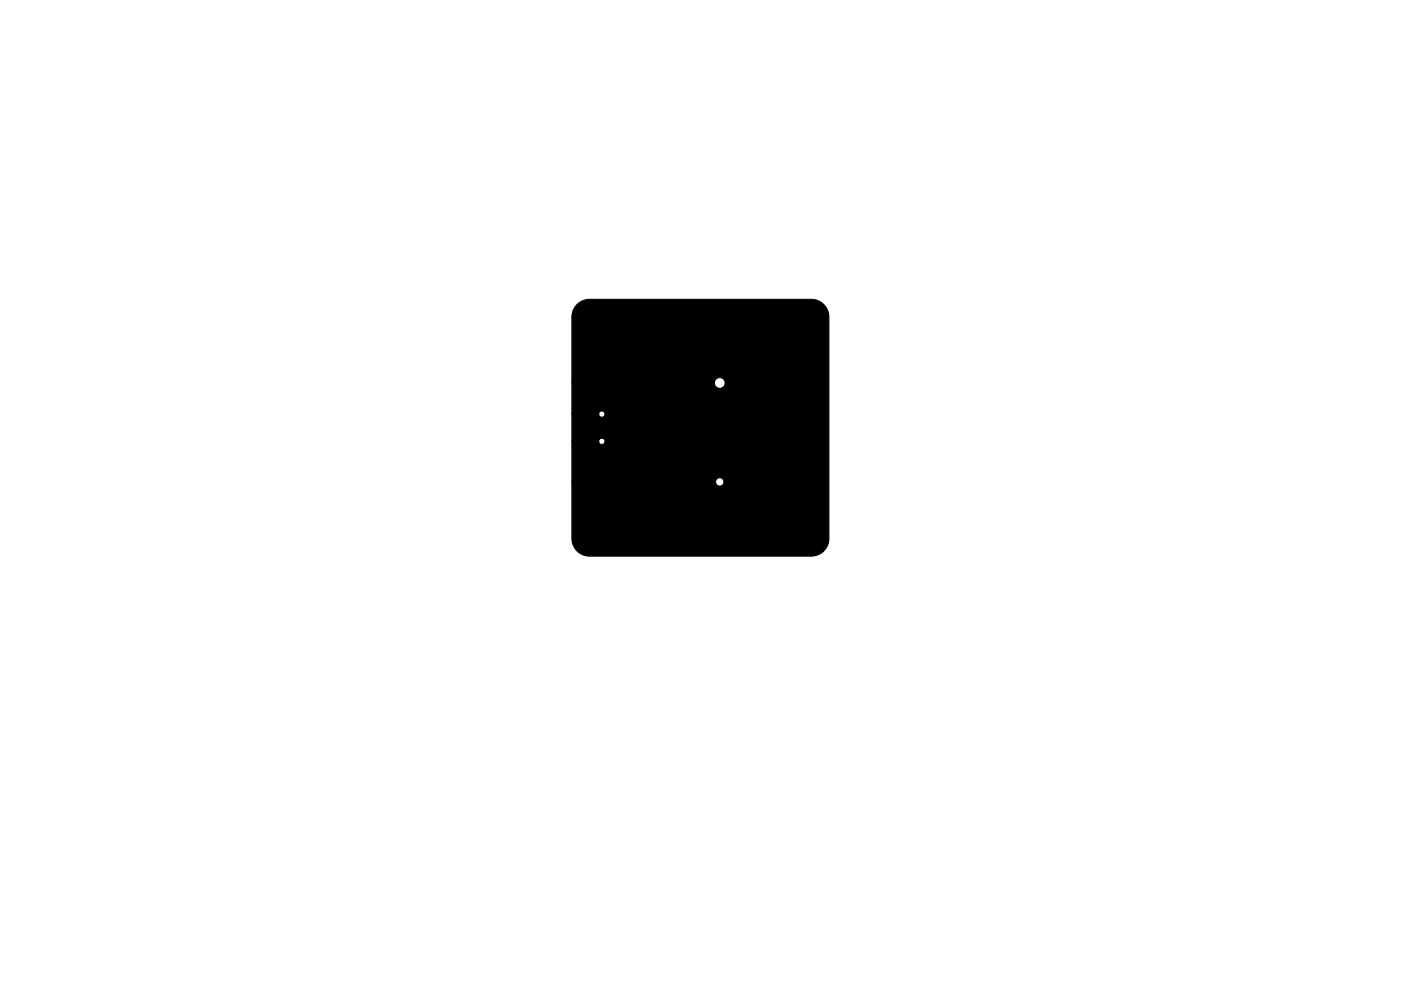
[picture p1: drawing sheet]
<svg xmlns="http://www.w3.org/2000/svg" width="297mm" height="210mm" viewBox="0 0 297 210" stroke-linecap="round" stroke-linejoin="round" font-family="sans-serif">
<path d="M123.6 95.1h.6M123.6 86.4h.6M127.6 95.1h1.1M127.6 86.4h1.1" fill="none" stroke="#000" stroke-width="1"/>
<g fill="#000" stroke="#000" stroke-width=".21">
<path d="M122.3 64.6a3.7 3.7 0 0 1 2.7-1.1h47a3.7 3.7 0 0 1 3.7 3.8v47a3.7 3.7 0 0 1-3.7 3.7h-47a3.7 3.7 0 0 1-3.7-3.8v-12h30.4a.89 .89 0 0 0 1.2 .9 .89 .89 0 0 0 .3-1.5 .89 .89 0 0 0-1.5 .5l-30.4 .1v-8.6h5.6a.66 .66 0 0 0 .9 .7 .66 .66 0 0 0 .2-1.1 .66 .66 0 0 0-1 .3l-5.7 .1v-5.8h5.6a.66 .66 0 0 0 .9 .7 .66 .66 0 0 0 .2-1.1 .66 .66 0 0 0-1 .3l-5.7 .1v-6.6h30.2a1.14 1.14 0 0 0 1.5 1.1 1.14 1.14 0 0 0 .3-1.9 1.14 1.14 0 0 0-1.8 .7v.1h-30.2v-14a3.7 3.7 0 0 1 1-2.6z"/>
<circle cx="125" cy="67.2" r="3.2"/>
<circle cx="172" cy="67.2" r="3.2"/>
<circle cx="135.5" cy="91.5" r=".4"/>
<circle cx="135.7" cy="85.2" r=".4"/>
<circle cx="138.5" cy="98.2" r=".4"/>
<circle cx="142.5" cy="94.5" r=".4"/>
<circle cx="147" cy="95.7" r=".4"/>
<circle cx="147.3" cy="89.2" r=".4"/>
<circle cx="125" cy="114.2" r="3.2"/>
<circle cx="172" cy="114.2" r="3.2"/>
</g>
</svg>
